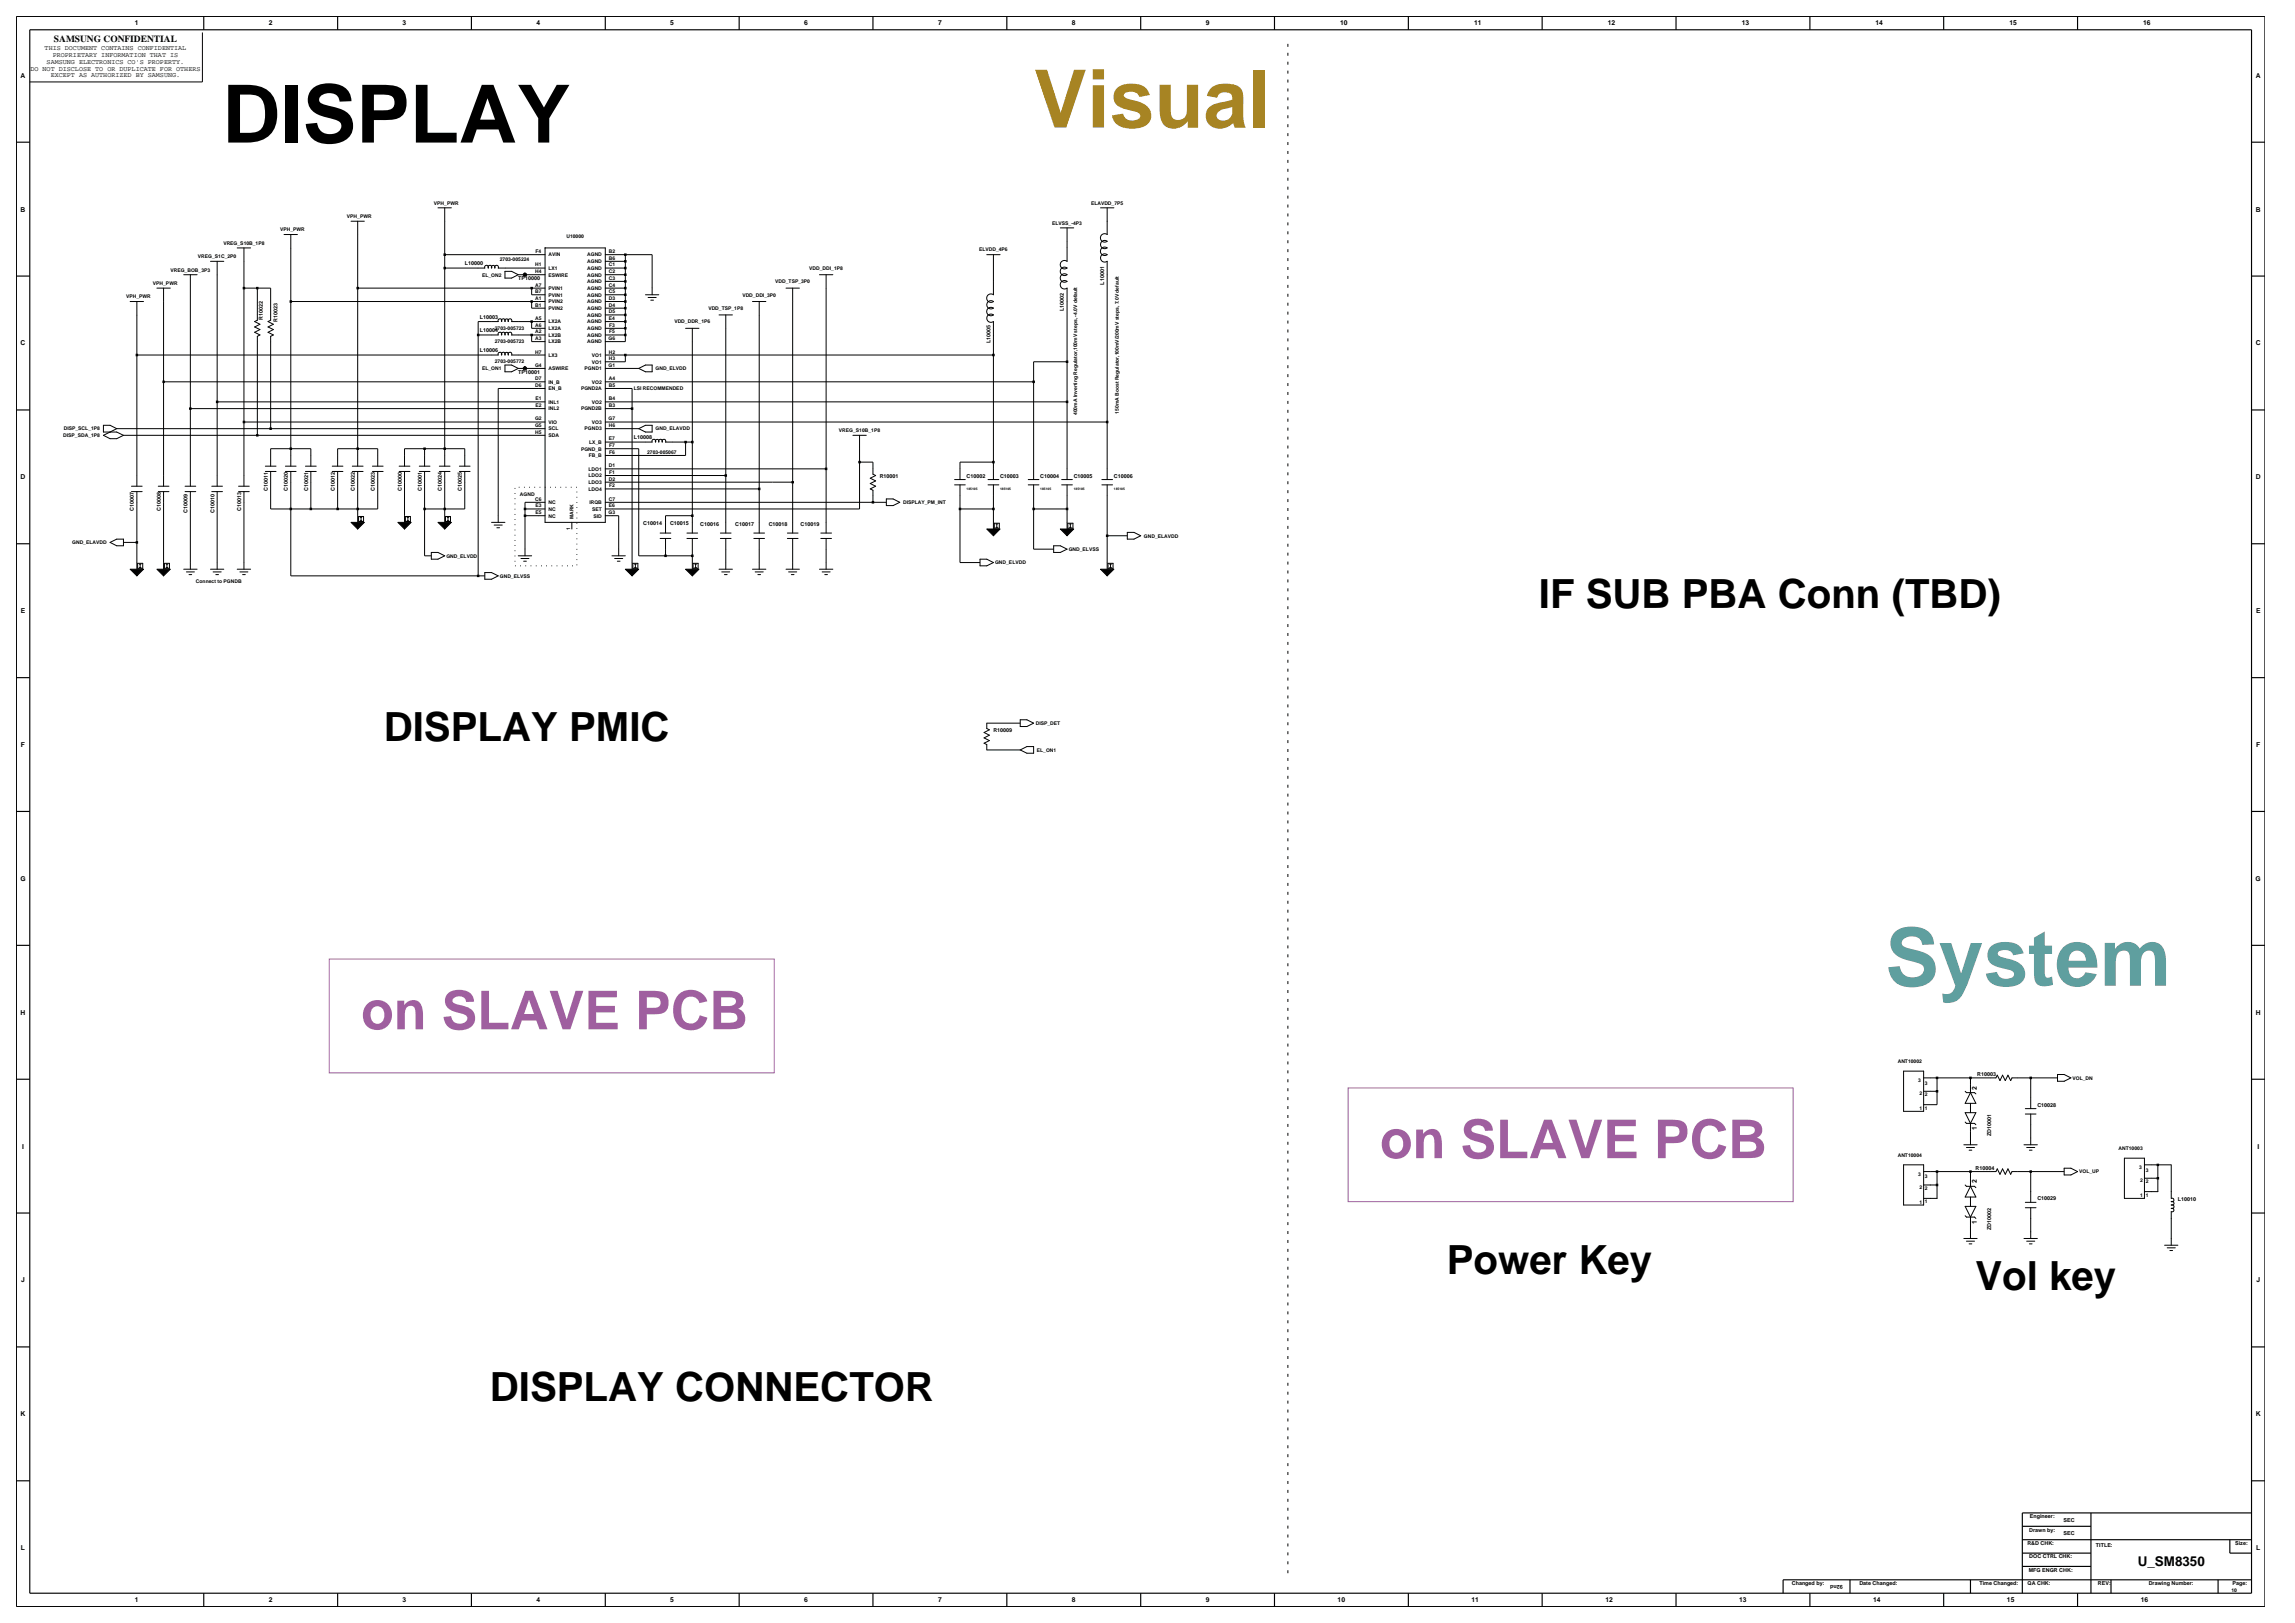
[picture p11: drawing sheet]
<svg xmlns="http://www.w3.org/2000/svg" width="420mm" height="297mm" viewBox="0 0 420 297" stroke-linecap="round" stroke-linejoin="round" font-family="sans-serif">
<defs><g id="words">
<text font-size="14.7" fill="#a78423" x="189.2" y="23.3">Visual</text>
<text font-size="14.7" x="40.7" y="26.1">DISPLAY</text>
<text font-size="14.7" fill="#5f9f9f" x="345" y="180.4">System</text>
<g font-size="9.8" fill="#9f5f9f">
<text x="66.1" y="188.3">on SLAVE PCB</text>
<text x="252.5" y="211.9">on SLAVE PCB</text>
</g>
<g font-size="7.4">
<text x="281.6" y="111.2">IF SUB PBA Conn (TBD)</text>
<text x="70.2" y="135.6">DISPLAY PMIC</text>
<text x="264.8" y="233.1">Power Key</text>
<text x="361.5" y="236.1">Vol key</text>
<text x="89.6" y="256.3">DISPLAY CONNECTOR</text>
</g>
<text font-size="2.5" x="391.2" y="286.6">U_SM8350</text>
<text font-size="1.7" x="9.9" y="7.7">SAMSUNG CONFIDENTIAL</text>
<g font-size="1.2">
<text x="24.7" y="4.7">1</text>
<text x="49.2" y="4.7">2</text>
<text x="73.7" y="4.7">3</text>
<text x="98.2" y="4.7">4</text>
<text x="122.7" y="4.7">5</text>
<text x="147.2" y="4.7">6</text>
<text x="171.7" y="4.7">7</text>
<text x="196.2" y="4.7">8</text>
<text x="220.7" y="4.7">9</text>
<text x="245.3" y="4.7">10</text>
<text x="269.8" y="4.7">11</text>
<text x="294.3" y="4.7">12</text>
<text x="318.7" y="4.7">13</text>
<text x="343.2" y="4.7">14</text>
<text x="367.7" y="4.7">15</text>
<text x="392.2" y="4.7">16</text>
<text x="8.2" y="9.2">THIS DOCUMENT CONTAINS CONFIDENTIAL</text>
<text x="8.5" y="11.7">SAMSUNG ELECTRONICS CO'S PROPERTY.</text>
<text x="9.6" y="10.5">PROPRIETARY INFORMATION THAT IS</text>
<text x="3.8" y="14.2">A</text>
<text x="5.6" y="12.9">DO NOT DISCLOSE TO OR DUPLICATE FOR OTHERS</text>
<text x="9.3" y="14.1">EXCEPT AS AUTHORIZED BY SAMSUNG.</text>
<text x="412.8" y="14.2">A</text>
<text x="3.8" y="38.7">B</text>
<text x="412.8" y="38.7">B</text>
<text x="3.8" y="63.2">C</text>
<text x="412.8" y="63.2">C</text>
<text x="3.8" y="87.7">D</text>
<text x="412.8" y="87.7">D</text>
<text x="3.8" y="112.2">E</text>
<text x="412.9" y="112.2">E</text>
<text x="3.8" y="136.7">F</text>
<text x="412.9" y="136.7">F</text>
<text x="3.7" y="161.2">G</text>
<text x="412.8" y="161.2">G</text>
<text x="3.8" y="185.7">H</text>
<text x="412.8" y="185.7">H</text>
<text x="361.7" y="199.4" transform="rotate(-90 361.7 199.4)">2</text>
<text x="361.7" y="206.8" transform="rotate(-90 361.7 206.8)">1</text>
<text x="4" y="210.2">I</text>
<text x="413.1" y="210.2">I</text>
<text x="361.7" y="216.5" transform="rotate(-90 361.7 216.5)">2</text>
<text x="361.7" y="223.9" transform="rotate(-90 361.7 223.9)">1</text>
<text x="3.9" y="234.7">J</text>
<text x="412.9" y="234.7">J</text>
<text x="3.8" y="259.2">K</text>
<text x="412.8" y="259.2">K</text>
<text x="3.8" y="283.7">L</text>
<text x="412.9" y="283.7">L</text>
<text x="24.7" y="293.2">1</text>
<text x="49.2" y="293.2">2</text>
<text x="73.7" y="293.2">3</text>
<text x="98.2" y="293.2">4</text>
<text x="122.7" y="293.2">5</text>
<text x="147.2" y="293.2">6</text>
<text x="171.7" y="293.2">7</text>
<text x="196.2" y="293.2">8</text>
<text x="220.7" y="293.2">9</text>
<text x="244.8" y="293.2">10</text>
<text x="269.3" y="293.2">11</text>
<text x="293.8" y="293.2">12</text>
<text x="318.3" y="293.2">13</text>
<text x="342.8" y="293.2">14</text>
<text x="367.3" y="293.2">15</text>
<text x="391.8" y="293.2">16</text>
</g>
<g font-size="1">
<text x="85.1" y="48.5">L10000</text>
<text x="94.8" y="51.2">TP10000</text>
<text x="202.1" y="52.1" transform="rotate(-90 202.1 52.1)">L10001</text>
<text x="48.1" y="58.5" transform="rotate(-90 48.1 58.5)">R10022</text>
<text x="50.8" y="58.9" transform="rotate(-90 50.8 58.9)">R10023</text>
<text x="87.8" y="58.3">L10003</text>
<text x="194.7" y="57" transform="rotate(-90 194.7 57)">L10002</text>
<text x="87.8" y="64.5">L10006</text>
<text x="87.8" y="60.8">L10004</text>
<text x="181.2" y="62.8" transform="rotate(-90 181.2 62.8)">L10005</text>
<text x="94.8" y="68.4">TP10001</text>
<text x="116" y="80.4">L10008</text>
<text x="49" y="89.9" transform="rotate(-90 49 89.9)">C10011</text>
<text x="52.7" y="89.9" transform="rotate(-90 52.7 89.9)">C10020</text>
<text x="56.4" y="89.9" transform="rotate(-90 56.4 89.9)">C10021</text>
<text x="61.3" y="89.9" transform="rotate(-90 61.3 89.9)">C10012</text>
<text x="65" y="89.9" transform="rotate(-90 65 89.9)">C10022</text>
<text x="68.6" y="89.9" transform="rotate(-90 68.6 89.9)">C10023</text>
<text x="73.5" y="89.9" transform="rotate(-90 73.5 89.9)">C10000</text>
<text x="77.2" y="89.9" transform="rotate(-90 77.2 89.9)">C10001</text>
<text x="80.9" y="89.9" transform="rotate(-90 80.9 89.9)">C10024</text>
<text x="84.5" y="89.9" transform="rotate(-90 84.5 89.9)">C10025</text>
<text x="161" y="87.4">R10001</text>
<text x="176.9" y="87.4">C10002</text>
<text x="183" y="87.4">C10003</text>
<text x="190.4" y="87.4">C10004</text>
<text x="196.5" y="87.4">C10005</text>
<text x="203.9" y="87.4">C10006</text>
<text x="24.5" y="93.5" transform="rotate(-90 24.5 93.5)">C10007</text>
<text x="29.4" y="93.5" transform="rotate(-90 29.4 93.5)">C10008</text>
<text x="34.3" y="93.8" transform="rotate(-90 34.3 93.8)">C10009</text>
<text x="39.2" y="93.8" transform="rotate(-90 39.2 93.8)">C10010</text>
<text x="44.1" y="93.5" transform="rotate(-90 44.1 93.5)">C10013</text>
<text x="117.7" y="96">C10014</text>
<text x="122.6" y="96">C10015</text>
<text x="128.1" y="96.3">C10016</text>
<text x="134.6" y="96.3">C10017</text>
<text x="140.7" y="96.3">C10018</text>
<text x="146.5" y="96.3">C10019</text>
<text x="181.8" y="134">R10009</text>
<text x="361.8" y="196.9">R10003</text>
<text x="372.9" y="202.5">C10028</text>
<text x="364.4" y="207.9" transform="rotate(-90 364.4 207.9)">ZD10001</text>
<text x="361.5" y="214.1">R10004</text>
<text x="372.9" y="219.6">C10029</text>
<text x="398.6" y="219.7">L10010</text>
<text x="364.4" y="225.1" transform="rotate(-90 364.4 225.1)">ZD10002</text>
<text x="371.4" y="280.2">Drawn by:</text>
<text x="371.5" y="277.8">Engineer:</text>
<text x="377.7" y="278.4">SEC</text>
<text x="377.7" y="280.9">SEC</text>
<text x="371" y="282.7">R&amp;D CHK:</text>
<text x="371.3" y="287.6">MFG ENGR CHK:</text>
<text x="371.4" y="285.2">DOC CTRL CHK:</text>
<text x="383.6" y="283">TITLE:</text>
<text x="409.1" y="282.7">Size:</text>
<text x="327.9" y="290.1">Changed by:</text>
<text x="337.3" y="290" transform="rotate(-180 337.3 290)">92nd</text>
<text x="340.3" y="290.1">Date Changed:</text>
<text x="362.2" y="290.1">Time Changed:</text>
<text x="371.1" y="290.1">QA CHK:</text>
<text x="383.9" y="290.1">REV:</text>
<text x="393.2" y="290.1">Drawing Number:</text>
<text x="408.6" y="290.1">Page:</text>
</g>
<g font-size=".9">
<text x="63.5" y="39.9">VPH_PWR</text>
<text x="79.4" y="37.4">VPH_PWR</text>
<text x="192.6" y="41.1">ELVSS_-4P3</text>
<text x="199.7" y="37.4">ELAVDD_7P5</text>
<text x="36.2" y="47.2">VREG_S1C_2P0</text>
<text x="40.9" y="44.8">VREG_S10B_1P8</text>
<text x="51.2" y="42.3">VPH_PWR</text>
<text x="91.5" y="47.8">2703-005224</text>
<text x="98" y="46.3">F4</text>
<text x="100.4" y="46.9">AVIN</text>
<text x="103.7" y="43.6">U10000</text>
<text x="107.5" y="46.9">AGND</text>
<text x="111.4" y="46.3">B2</text>
<text x="111.4" y="47.5">B6</text>
<text x="179.2" y="46">ELVDD_4P6</text>
<text x="28" y="52.1">VPH_PWR</text>
<text x="31.2" y="49.7">VREG_BOB_3P3</text>
<text x="88.2" y="50.6">EL_ON2</text>
<text x="97.9" y="48.8">H1</text>
<text x="97.9" y="50">H4</text>
<text x="97.9" y="52.4">A7</text>
<text x="97.9" y="53.7">B7</text>
<text x="100.4" y="49.4">LX1</text>
<text x="100.4" y="50.6">ESWIRE</text>
<text x="100.4" y="53.1">PVIN1</text>
<text x="107.5" y="49.4">AGND</text>
<text x="107.5" y="50.6">AGND</text>
<text x="107.5" y="51.8">AGND</text>
<text x="107.5" y="53.1">AGND</text>
<text x="107.5" y="48.1">AGND</text>
<text x="111.4" y="48.8">C1</text>
<text x="111.4" y="50">C2</text>
<text x="111.4" y="51.2">C3</text>
<text x="111.4" y="52.4">C4</text>
<text x="111.4" y="53.7">C5</text>
<text x="141.9" y="51.8">VDD_TSP_3P0</text>
<text x="148.1" y="49.4">VDD_DDI_1P8</text>
<text x="23.1" y="54.6">VPH_PWR</text>
<text x="97.9" y="56.1">B1</text>
<text x="97.9" y="54.9">A1</text>
<text x="97.9" y="58.6">A5</text>
<text x="97.9" y="59.8">A6</text>
<text x="100.4" y="56.7">PVIN2</text>
<text x="100.4" y="54.3">PVIN1</text>
<text x="100.4" y="55.5">PVIN2</text>
<text x="100.4" y="59.2">LX2A</text>
<text x="107.5" y="59.2">AGND</text>
<text x="107.5" y="55.5">AGND</text>
<text x="107.5" y="56.7">AGND</text>
<text x="107.5" y="58">AGND</text>
<text x="107.5" y="54.3">AGND</text>
<text x="111.4" y="54.9">D3</text>
<text x="111.4" y="56.1">D4</text>
<text x="111.4" y="57.3">D5</text>
<text x="111.4" y="58.6">E4</text>
<text x="111.5" y="59.8">F3</text>
<text x="123.4" y="59.2">VDD_DDR_1P6</text>
<text x="129.6" y="56.7">VDD_TSP_1P8</text>
<text x="135.9" y="54.3">VDD_DDI_3P0</text>
<text x="90.6" y="60.4">2703-005723</text>
<text x="90.6" y="62.8">2703-005723</text>
<text x="97.9" y="64.7">H7</text>
<text x="97.9" y="61">A2</text>
<text x="97.9" y="62.2">A3</text>
<text x="100.4" y="65.3">LX3</text>
<text x="100.4" y="61.6">LX2B</text>
<text x="100.4" y="62.8">LX2B</text>
<text x="100.4" y="60.4">LX2A</text>
<text x="107.5" y="62.8">AGND</text>
<text x="107.5" y="61.6">AGND</text>
<text x="107.5" y="60.4">AGND</text>
<text x="108.3" y="65.3">VO1</text>
<text x="111.4" y="62.2">G6</text>
<text x="111.4" y="64.7">H2</text>
<text x="111.4" y="65.9">H3</text>
<text x="111.5" y="61">F5</text>
<text x="88.2" y="67.7">EL_ON1</text>
<text x="90.6" y="66.5">2703-005772</text>
<text x="97.9" y="67.1">G4</text>
<text x="97.9" y="70.8">D6</text>
<text x="97.9" y="69.6">D7</text>
<text x="100.4" y="67.7">ASWIRE</text>
<text x="100.4" y="71.4">EN_B</text>
<text x="100.4" y="70.2">IN_B</text>
<text x="106.3" y="71.4">PGND2A</text>
<text x="107" y="67.7">PGND1</text>
<text x="108.3" y="66.5">VO1</text>
<text x="108.3" y="70.2">VO2</text>
<text x="111.4" y="67.1">G1</text>
<text x="111.4" y="70.8">B5</text>
<text x="111.4" y="69.6">A4</text>
<text x="116" y="71.4">LSI RECOMMENDED</text>
<text x="120" y="67.7">GND_ELVDD</text>
<text x="97.9" y="76.9">G2</text>
<text x="98" y="73.3">E1</text>
<text x="98" y="74.5">E2</text>
<text x="100.4" y="77.6">VIO</text>
<text x="100.4" y="73.9">INL1</text>
<text x="100.4" y="75.1">INL2</text>
<text x="106.3" y="75.1">PGND2B</text>
<text x="108.3" y="77.6">VO3</text>
<text x="108.3" y="73.9">VO2</text>
<text x="111.4" y="76.9">G7</text>
<text x="111.4" y="74.5">B3</text>
<text x="111.4" y="73.3">B4</text>
<text x="197.1" y="76" transform="rotate(-90 197.1 76)">400mA Inverting Regulator,100mV steps, -4.0V default</text>
<text x="204.8" y="75.7" transform="rotate(-90 204.8 75.7)">150mA Boost Regulator,100mV/200mV steps, 7.0V default</text>
<text x="11.6" y="80">DISP_SDA_1P8</text>
<text x="11.7" y="78.8">DISP_SCL_1P8</text>
<text x="97.9" y="78.2">G5</text>
<text x="97.9" y="79.4">H5</text>
<text x="100.4" y="78.8">SCL</text>
<text x="100.4" y="80">SDA</text>
<text x="106.3" y="82.4">PGND_B</text>
<text x="107" y="78.8">PGND3</text>
<text x="107.8" y="83.7">FB_B</text>
<text x="107.8" y="81.2">LX_B</text>
<text x="111.4" y="78.2">H6</text>
<text x="111.4" y="80.6">E7</text>
<text x="111.5" y="83.1">F6</text>
<text x="111.5" y="81.8">F7</text>
<text x="118.4" y="83">2703-005067</text>
<text x="120" y="78.8">GND_ELAVDD</text>
<text x="153.5" y="79.1">VREG_S10B_1P8</text>
<text x="107.7" y="87.3">LDO2</text>
<text x="107.7" y="89.8">LDO4</text>
<text x="107.7" y="88.6">LDO3</text>
<text x="107.7" y="86.1">LDO1</text>
<text x="111.4" y="88">D2</text>
<text x="111.4" y="85.5">D1</text>
<text x="111.5" y="86.7">F1</text>
<text x="111.5" y="89.2">F2</text>
<text x="95.2" y="90.7">AGND</text>
<text x="97.9" y="91.6">C6</text>
<text x="98" y="92.8">E3</text>
<text x="98" y="94.1">E5</text>
<text x="100.4" y="93.5">NC</text>
<text x="100.4" y="94.7">NC</text>
<text x="100.4" y="92.2">NC</text>
<text x="105" y="95" transform="rotate(-90 105 95)">MARK</text>
<text x="107.9" y="92.2">IRQB</text>
<text x="108.4" y="93.5">SET</text>
<text x="108.6" y="94.7">SID</text>
<text x="111.4" y="94.1">G3</text>
<text x="111.4" y="91.6">C7</text>
<text x="111.4" y="92.8">E6</text>
<text x="165.3" y="92.2">DISPLAY_PM_INT</text>
<text x="13.2" y="99.6">GND_ELAVDD</text>
<text x="104.4" y="97.1" transform="rotate(-90 104.4 97.1)">1</text>
<text x="195.6" y="100.8">GND_ELVSS</text>
<text x="209.4" y="98.4">GND_ELAVDD</text>
<text x="35.9" y="106.6">Connect to PGNDB</text>
<text x="81.7" y="102">GND_ELVDD</text>
<text x="91.5" y="105.7">GND_ELVSS</text>
<text x="182.1" y="103.3">GND_ELVDD</text>
<text x="189.6" y="132.7">DISP_DET</text>
<text x="189.8" y="137.6">EL_ON1</text>
<text x="347.3" y="194.5">ANT10002</text>
<text x="351" y="198">3</text>
<text x="379.3" y="197.6">VOL_DN</text>
<text x="351.3" y="203.1">1</text>
<text x="351.3" y="200.3">2</text>
<text x="352.3" y="203">1</text>
<text x="352.3" y="200.6">2</text>
<text x="352.3" y="198.5">3</text>
<text x="347.3" y="211.7">ANT10004</text>
<text x="351" y="215.1">3</text>
<text x="352.3" y="215.6">3</text>
<text x="380.5" y="214.7">VOL_UP</text>
<text x="387.7" y="210.5">ANT10003</text>
<text x="391.5" y="213.9">3</text>
<text x="392.7" y="214.4">3</text>
<text x="351.3" y="220.2">1</text>
<text x="351.3" y="217.5">2</text>
<text x="352.3" y="220.2">1</text>
<text x="352.3" y="217.7">2</text>
<text x="391.7" y="219">1</text>
<text x="391.7" y="216.3">2</text>
<text x="392.7" y="219">1</text>
<text x="392.7" y="216.5">2</text>
<text x="408.4" y="291.2">10</text>
</g>
<g font-size=".6">
<text x="176.9" y="89.6">185105</text>
<text x="183" y="89.6">185105</text>
<text x="190.4" y="89.6">185105</text>
<text x="196.5" y="89.6">185105</text>
<text x="203.9" y="89.6">185105</text>
</g>
</g></defs>
<!-- layer: MFD Layer /idea/tmp/Extended-Print.hanvit.kang.sheet10.mfd -->
<g fill="none" stroke="#000" stroke-width=".18">
<path d="M37 5.9v9.1h-31.5M80.2 38h2.4M81.4 38v47.3M201.4 38h2.5M202.6 38v4.9a.77 .77 0 0 0-1 .1 .77 .77 0 0 0 0 1 .77 .77 0 0 0 1 .1 .76 .76 0 0 0-1 .1 .76 .76 0 0 0 0 1.1 .76 .76 0 0 0 1 .1 .78 .78 0 0 0-1 .1 .78 .78 0 0 0 0 1 .78 .78 0 0 0 1 .1 .76 .76 0 0 0-1 .1 .76 .76 0 0 0 0 1 .76 .76 0 0 0 1 .1v40M23.8 55.2h2.5M25 55.2v33.8M28.7 52.7h2.5M29.9 52.7v36.3M33.6 50.3h2.5M34.8 50.3v38.7M38.5 47.8h2.5"/>
<path d="M39.7 47.8v41.2M43.4 45.4h2.5M44.6 52.7h4.9v5.9l-.4 .2 .9 .5-.9 .5 .9 .5-.9 .5 .9 .5-.5 .2v16.9M44.6 45.4v43.6M47.1 52.7v5.9l-.5 .2 1 .5-1 .5 1 .5-1 .5 1 .5-.5 .2v18.2M52 42.9h2.4M53.2 42.9v42.4M53.2 55.2h46.5M64.2 40.5h2.5M65.5 40.5v44.8M65.5 52.7h34.2M81.4 49.1h7.3a.35 .35 0 0 1 .3-.6 .36 .36 0 0 1 .4 .6 .35 .35 0 0 1 .3-.6 .35 .35 0 0 1 .3 .6 .33 .33 0 0 1 .3-.5 .33 .33 0 0 1 .3 .5 .35 .35 0 0 1 .3-.6 .35 .35 0 0 1 .3 .6h8.5"/>
<path d="M81.4 46.6h18.3M91.8 58.8a.35 .35 0 0 1 .3-.5 .35 .35 0 0 1 .3 .5 .34 .34 0 0 1 .3-.5 .34 .34 0 0 1 .3 .5 .35 .35 0 0 1 .3-.5 .35 .35 0 0 1 .3 .5M91.8 58.8a.35 .35 0 0 0-.3-.5 .35 .35 0 0 0-.3 .5h-3.7v46.6M92.4 49.7h1.2l1.2 .6-1.2 .6h-1.2zM93.6 58.8h6.1M94.8 50.3h4.9M97.3 52.7v1.2h2.4M97.3 58.8v1.3h2.4M97.3 55.2v1.2h2.4M99.7 45.4h11.1v50.2h-11.1zM110.8 53.9h3.6M110.8 46.6h8.5v7.3"/>
<path d="M110.8 47.8h3.6M110.8 55.2h3.6M110.8 57.6h3.6M110.8 52.7h3.6M110.8 50.3h3.6M110.8 49.1h3.6M110.8 51.5h3.6M110.8 56.4h3.6M110.8 58.8h3.6M114.4 46.6v15.9h-3.6M118.1 53.9h2.5M118.6 54.4h1.5"/>
<path d="M119.1 54.9h.5M131.6 57.6h2.4M132.8 57.6v39.9M137.7 55.2h2.5M138.9 55.2v42.3M143.8 52.7h2.5M145.1 52.7v44.8M150 50.3h2.4M151.2 50.3v47.2M180.6 46.6h2.4M181.8 46.6v7.3a.77 .77 0 0 0-1 .1 .77 .77 0 0 0 0 1.1 .77 .77 0 0 0 1 .1 .76 .76 0 0 0-1 .1 .76 .76 0 0 0 0 1 .76 .76 0 0 0 1 .1 .78 .78 0 0 0-1 .1 .78 .78 0 0 0 0 1 .78 .78 0 0 0 1 .1M181.8 57.6a.76 .76 0 0 0-1 .1 .76 .76 0 0 0 0 1 .76 .76 0 0 0 1 .1v29"/>
<path d="M194 41.7h2.5M195.3 41.7v6.1a.78 .78 0 0 0-1.1 .1 .78 .78 0 0 0 0 1.1 .78 .78 0 0 0 1.1 0 .78 .78 0 0 0-1.1 .1 .78 .78 0 0 0 0 1.1 .78 .78 0 0 0 1.1 .1 .78 .78 0 0 0-1.1 0 .78 .78 0 0 0 0 1.1 .78 .78 0 0 0 1.1 .1 .78 .78 0 0 0-1.1 .1 .78 .78 0 0 0 0 1 .78 .78 0 0 0 1.1 .1v35.1M21.4 78.4l-1.3-.6h-1.2v1.3h2.5l1.2 .6M21.4 78.4l-2.5 1.3 1.2 .6h1.3l1.2-.6M21.4 78.4h78.3M22.6 79.7h77.1M25 65h66.2a.35 .35 0 0 1 .3-.5 .35 .35 0 0 1 .3 .5M29.9 69.9h69.8M34.8 74.8h64.9M39.7 73.5h60M44.6 77.2h55.1M87.5 61.3h3.7a.35 .35 0 0 1 .3-.5 .35 .35 0 0 1 .3 .5"/>
<path d="M91.8 65a.35 .35 0 0 1 .3-.5 .35 .35 0 0 1 .3 .5 .34 .34 0 0 1 .3-.5 .34 .34 0 0 1 .3 .5 .35 .35 0 0 1 .3-.5 .35 .35 0 0 1 .3 .5M91.8 61.3a.35 .35 0 0 1 .3-.5 .35 .35 0 0 1 .3 .5 .34 .34 0 0 1 .3-.5 .34 .34 0 0 1 .3 .5 .35 .35 0 0 1 .3-.5 .35 .35 0 0 1 .3 .5M92.4 66.8h1.2l1.2 .6-1.2 .6h-1.2zM93.6 65h6.1M93.6 61.3h6.1M94.8 67.4h4.9M97.3 61.3v1.2h2.4M99.7 71.1h-8.5v24.5M110.8 71.1h4.9v33.1M110.8 65h71M110.8 60.1h3.6M110.8 61.3h3.6"/>
<path d="M110.8 67.4h6.1M110.8 73.5h84.5M110.8 74.8h4.9M110.8 69.9h78.4M110.8 78.4h6.1M110.8 77.2h91.8M114.4 65v1.2h-3.6M116.9 67.4l1.2-.6h1.2v1.2h-1.2zM116.9 78.4l1.2-.6h1.2v1.3h-1.2zM125.5 60.1h2.4M126.7 60.1v37.4M156.1 79.7h2.4"/>
<path d="M157.3 79.7v13.4h-46.5M195.3 66.2h-6.1v21.6M20.1 99.3l1.3-.6h1.2v1.2h-1.2zM22.6 99.3h2.4M24.1 90h1.9M24.1 89h1.9M25 90v14.2M29 90h1.9M29 89h1.9M29.9 90v14.2M33.9 90h1.9M33.9 89h1.9"/>
<path d="M34.8 90v14.2M38.8 90h1.9M38.8 89h1.9M39.7 90v14.2M43.7 90h1.9M43.7 89h1.9M44.6 90v14.2M48.6 85.3h1.9M48.6 86.3h1.9M49.5 85.3v-3.2h7.4v3.2M49.5 86.3v6.8h19.6v-6.8M52.2 85.3h2"/>
<path d="M52.2 86.3h2M53.2 86.3v19.1h35.5M55.9 85.3h2M55.9 86.3h2M56.9 86.3v6.8M60.8 85.3h2M60.8 86.3h2M61.8 85.3v-3.2h7.3v3.2M61.8 86.3v6.8M64.5 85.3h1.9M64.5 86.3h1.9M65.5 86.3v9.3"/>
<path d="M65.6 94.5h.9v.9h-.9zM65.9 94.7h.3M65.9 95.3h.3M66.1 94.7v.6M68.2 85.3h1.9M68.2 86.3h1.9M73 85.3h2M73 86.3h2M74 85.3v-3.2h11.1v3.2M74 86.3v9.3M74.2 94.5h.9v.9h-.9zM74.5 94.7h.3"/>
<path d="M74.5 95.3h.3M74.6 94.7v.6M76.7 85.3h2M76.7 86.3h2M77.7 86.3v15.4h1.2M77.7 82.1v3.2M80.4 85.3h2M80.4 86.3h2M81.4 86.3v9.3M81.5 94.5h.9v.9h-.9zM81.8 94.7h.3M81.8 95.3h.3"/>
<path d="M82 94.7v.6M84.1 85.3h1.9M84.1 86.3h1.9M85.1 86.3v6.8h-7.4M90 95.6h2.4M90.4 96.1h1.5M90.9 96.6h.5M96.1 93.1h3.6M96.1 94.4h3.6M99.7 91.9h-3.6v9.8M104.7 95.6v1.2M110.8 80.9h8.5a.35 .35 0 0 1 .4-.5 .35 .35 0 0 1 .3 .5 .33 .33 0 0 1 .3-.5 .33 .33 0 0 1 .3 .5 .35 .35 0 0 1 .3-.5 .35 .35 0 0 1 .3 .5 .35 .35 0 0 1 .3-.5 .35 .35 0 0 1 .3 .5h4.9"/>
<path d="M110.8 82.1h6.1v19.6h9.8M110.8 94.4h2.4v7.3M110.8 91.9h51.4M110.8 85.8h40.4M110.8 87h22M110.8 88.2h34.3M110.8 89.5h28.1M120.8 98.5h2M120.8 97.5h2M121.8 98.5v3.2M125.5 80.9v2.4h-14.7M125.7 98.5h2"/>
<path d="M125.7 97.5h2M126.7 94.4h-4.9v3.1M126.7 98.5v5.7M131.8 98.5h2M131.8 97.5h2M132.8 98.5v5.7M138 98.5h1.9M138 97.5h1.9M138.9 98.5v5.7M144.1 98.5h2M144.1 97.5h2M145.1 98.5v5.7"/>
<path d="M150.2 98.5h2M150.2 97.5h2M151.2 98.5v5.7M157.3 84.6h2.5v2.2l.4 .2-.9 .5 .9 .5-.9 .5 .9 .5-.9 .5 .5 .2v2.2M162.2 91.3h1.2l1.3 .6-1.3 .6h-1.2zM174.7 88.7h2M174.7 87.8h2M175.7 88.7v14.2h3.7M175.7 93.1h6.1M180.8 88.7h2M180.8 87.8h2M181.8 84.6h-6.1v3.2"/>
<path d="M181.8 88.7v8.1M182 95.7h.9v1h-.9zM182.3 95.9h.3M182.3 96.5h.3M182.4 95.9v.6M188.2 88.7h1.9M188.2 87.8h1.9M189.2 88.7v11.8h3.6M189.2 93.1h6.1M192.8 99.9h1.2l1.3 .6-1.3 .6h-1.2zM194.3 88.7h2M194.3 87.8h2"/>
<path d="M195.3 88.7v8.1M195.4 95.7h1v1h-1zM195.7 95.9h.3M195.7 96.5h.3M195.9 95.9v.6M201.6 88.7h2M201.6 87.8h2M202.6 88.7v15.5M202.6 98h3.7M206.3 97.4h1.2l1.3 .6-1.3 .7h-1.2zM25.2 103.1h.9v.9h-.9zM25.5 103.2h.3"/>
<path d="M25.5 103.9h.3M25.6 103.2v.7M30.1 103.1h.9v.9h-.9zM30.4 103.2h.3M30.4 103.9h.3M30.6 103.2v.7M33.6 104.2h2.5M34.1 104.7h1.5M34.6 105.1h.5M38.5 104.2h2.5M39 104.7h1.5M39.5 105.1h.5"/>
<path d="M43.4 104.2h2.5M43.9 104.7h1.5M44.4 105.1h.5M78.9 101.1h1.3l1.2 .6-1.2 .6h-1.3zM88.7 104.8h1.3l1.2 .6-1.2 .6h-1.3zM94.8 101.7h2.5M95.3 102.2h1.5M95.8 102.7h.5M112 101.7h2.4M112.5 102.2h1.5M113 102.7h.5M115.8 103.1h.9v.9h-.9z"/>
<path d="M116.1 103.2h.3M116.1 103.9h.3M116.3 103.2v.7M126.8 103.1h1v.9h-1zM127.2 103.2h.3M127.2 103.9h.3M127.3 103.2v.7M131.6 104.2h2.4M132.1 104.7h1.4M132.6 105.1h.5M137.7 104.2h2.5M138.2 104.7h1.5"/>
<path d="M138.7 105.1h.5M143.8 104.2h2.5M144.3 104.7h1.5M144.8 105.1h.5M150 104.2h2.4M150.5 104.7h1.4M150.9 105.1h.5M179.4 102.3h1.2l1.2 .6-1.2 .6h-1.2zM202.8 103.1h.9v.9h-.9zM203.1 103.2h.3M203.1 103.9h.3M203.2 103.2v.7"/>
<path d="M186.7 131.7h1.2l1.3 .6-1.3 .6h-1.2zM186.7 137.2l1.2-.6h1.3v1.2h-1.3zM186.7 132.3h-6.1v1l.5 .2-1 .5 1 .5-1 .5 1 .5-1 .5 .5 .2v1h6.1M348.4 196h3.6v7.4h-3.6zM352 197.2h13.3l.2-.5 .5 1 .5-1 .5 1 .5-1 .5 1 .2-.5h8.3M352 199.7h2.5M354.5 197.2v4.9h-2.5M359.6 199.7l.3 .2h1.5l.2 .3M360.6 197.2v2.7M360.6 199.9l1 2h-2zM371.6 197.2v5.7M376.5 196.6h1.3l1.2 .6-1.2 .7h-1.3z"/>
<path d="M348.4 213.1h3.6v7.4h-3.6zM352 214.4h13.3l.2-.5 .5 1 .5-1 .5 1 .5-1 .5 1 .2-.5h9.6M352 216.8h2.5M354.5 214.4v4.9h-2.5M359.4 209.5h2.4M359.6 203.6h2l-1 2zM359.6 205.3l.3 .3h1.5l.2 .2M359.6 216.8l.3 .3h1.5l.2 .2M359.9 210h1.5M360.4 210.5h.5M360.6 201.9v1.7M360.6 205.6v3.9"/>
<path d="M360.6 214.4v2.7M360.6 219v1.8M360.6 217.1l1 1.9h-2zM370.4 209.5h2.5M370.6 203.9h2M370.6 202.9h2M370.9 210h1.5M371.4 210.5h.5M371.6 203.9v5.6M371.6 214.4v5.6M377.8 213.8h1.2l1.2 .6-1.2 .6h-1.2zM388.8 211.9h3.6v7.4h-3.6z"/>
<path d="M392.4 213.1h5v6.2a.33 .33 0 0 1 .4 .3 .33 .33 0 0 1-.5 .3 .35 .35 0 0 1 .6 .3 .35 .35 0 0 1-.5 .3M392.4 215.6h2.5M394.9 213.1v5h-2.5M359.4 226.6h2.4M359.6 220.8h2l-1 1.9zM359.6 222.5l.3 .2h1.5l.2 .3M359.9 227.1h1.5M360.4 227.6h.5M360.6 222.7v3.9M370.4 226.6h2.5M370.6 221h2M370.6 220h2"/>
<path d="M370.9 227.1h1.5M371.4 227.6h.5M371.6 221v5.6M396.1 227.9h2.5M396.6 228.3h1.5M397.1 228.8h.5M397.3 220.5a.35 .35 0 0 1 .6 .3 .35 .35 0 0 1-.5 .3 .34 .34 0 0 1 .4 .3 .34 .34 0 0 1-.4 .3v6.2"/>
<circle cx="96.1" cy="50.3" r=".3"/>
<circle cx="96.1" cy="67.4" r=".3"/>
</g>
<g fill="#000" stroke="#000" stroke-width=".18">
<path d="M64.2 95.6h2.5l-1.2 1.2z" fill-rule="evenodd"/>
<path d="M72.8 95.6h2.4l-1.2 1.2z" fill-rule="evenodd"/>
<path d="M80.2 95.6h2.4l-1.2 1.2z" fill-rule="evenodd"/>
<path d="M180.6 96.8h2.4l-1.2 1.2z" fill-rule="evenodd"/>
<path d="M194 96.8h2.5l-1.2 1.2z" fill-rule="evenodd"/>
<path d="M23.8 104.2h2.5l-1.3 1.2z" fill-rule="evenodd"/>
<path d="M28.7 104.2h2.5l-1.3 1.2z" fill-rule="evenodd"/>
<path d="M114.4 104.2h2.5l-1.2 1.2z" fill-rule="evenodd"/>
<path d="M125.5 104.2h2.4l-1.2 1.2z" fill-rule="evenodd"/>
<path d="M201.4 104.2h2.5l-1.3 1.2z" fill-rule="evenodd"/>
</g>
<g fill="#000" stroke="#000" stroke-width=".21">
<path d="M44.5 52.6h.3v.2h-.3z" fill-rule="evenodd"/>
<path d="M47 52.6h.2v.2h-.2z" fill-rule="evenodd"/>
<path d="M53.1 55.1h.2v.2h-.2z" fill-rule="evenodd"/>
<path d="M65.3 52.6h.3v.2h-.3z" fill-rule="evenodd"/>
<path d="M81.3 48.9h.2v.3h-.2z" fill-rule="evenodd"/>
<path d="M81.3 46.5h.2v.2h-.2z" fill-rule="evenodd"/>
<path d="M96 50.1h.2v.3h-.2z" fill-rule="evenodd"/>
<path d="M97.2 58.7h.2v.3h-.2z" fill-rule="evenodd"/>
<path d="M97.2 55.1h.2v.2h-.2z" fill-rule="evenodd"/>
<path d="M97.2 52.6h.2v.2h-.2z" fill-rule="evenodd"/>
<path d="M114.3 58.7h.3v.3h-.3z" fill-rule="evenodd"/>
<path d="M114.3 57.5h.3v.2h-.3z" fill-rule="evenodd"/>
<path d="M114.3 56.3h.3v.2h-.3z" fill-rule="evenodd"/>
<path d="M114.3 55.1h.3v.2h-.3z" fill-rule="evenodd"/>
<path d="M114.3 53.8h.3v.3h-.3z" fill-rule="evenodd"/>
<path d="M114.3 52.6h.3v.2h-.3z" fill-rule="evenodd"/>
<path d="M114.3 51.4h.3v.2h-.3z" fill-rule="evenodd"/>
<path d="M114.3 50.1h.3v.3h-.3z" fill-rule="evenodd"/>
<path d="M114.3 48.9h.3v.3h-.3z" fill-rule="evenodd"/>
<path d="M114.3 47.7h.3v.2h-.3z" fill-rule="evenodd"/>
<path d="M114.3 46.5h.3v.2h-.3z" fill-rule="evenodd"/>
<path d="M24.9 64.8h.3v.3h-.3z" fill-rule="evenodd"/>
<path d="M29.8 69.7h.3v.3h-.3z" fill-rule="evenodd"/>
<path d="M34.7 74.6h.3v.3h-.3z" fill-rule="evenodd"/>
<path d="M39.6 73.4h.3v.3h-.3z" fill-rule="evenodd"/>
<path d="M44.5 77.1h.3v.2h-.3z" fill-rule="evenodd"/>
<path d="M47 79.5h.2v.3h-.2z" fill-rule="evenodd"/>
<path d="M49.4 78.3h.3v.3h-.3z" fill-rule="evenodd"/>
<path d="M87.4 61.2h.2v.2h-.2z" fill-rule="evenodd"/>
<path d="M96 67.3h.2v.2h-.2z" fill-rule="evenodd"/>
<path d="M97.2 61.2h.2v.2h-.2z" fill-rule="evenodd"/>
<path d="M114.3 64.8h.3v.3h-.3z" fill-rule="evenodd"/>
<path d="M114.3 61.2h.3v.2h-.3z" fill-rule="evenodd"/>
<path d="M114.3 60h.3v.2h-.3z" fill-rule="evenodd"/>
<path d="M115.6 74.6h.2v.3h-.2z" fill-rule="evenodd"/>
<path d="M181.7 64.8h.2v.3h-.2z" fill-rule="evenodd"/>
<path d="M189 69.7h.3v.3h-.3z" fill-rule="evenodd"/>
<path d="M195.2 73.4h.2v.3h-.2z" fill-rule="evenodd"/>
<path d="M195.2 66.1h.2v.2h-.2z" fill-rule="evenodd"/>
<path d="M202.5 77.1h.2v.2h-.2z" fill-rule="evenodd"/>
<path d="M24.9 99.1h.3v.3h-.3z" fill-rule="evenodd"/>
<path d="M53.1 93h.2v.3h-.2z" fill-rule="evenodd"/>
<path d="M53.1 82h.2v.2h-.2z" fill-rule="evenodd"/>
<path d="M56.8 93h.2v.3h-.2z" fill-rule="evenodd"/>
<path d="M61.7 93h.2v.3h-.2z" fill-rule="evenodd"/>
<path d="M65.3 93h.3v.3h-.3z" fill-rule="evenodd"/>
<path d="M65.3 82h.3v.2h-.3z" fill-rule="evenodd"/>
<path d="M77.6 93h.2v.3h-.2z" fill-rule="evenodd"/>
<path d="M77.6 82h.2v.2h-.2z" fill-rule="evenodd"/>
<path d="M81.3 93h.2v.3h-.2z" fill-rule="evenodd"/>
<path d="M81.3 82h.2v.2h-.2z" fill-rule="evenodd"/>
<path d="M96 94.2h.2v.3h-.2z" fill-rule="evenodd"/>
<path d="M96 93h.2v.3h-.2z" fill-rule="evenodd"/>
<path d="M125.3 80.8h.3v.2h-.3z" fill-rule="evenodd"/>
<path d="M126.6 94.2h.2v.3h-.2z" fill-rule="evenodd"/>
<path d="M126.6 80.8h.2v.2h-.2z" fill-rule="evenodd"/>
<path d="M132.7 86.9h.2v.2h-.2z" fill-rule="evenodd"/>
<path d="M138.8 89.3h.3v.3h-.3z" fill-rule="evenodd"/>
<path d="M144.9 88.1h.3v.3h-.3z" fill-rule="evenodd"/>
<path d="M151.1 85.7h.2v.2h-.2z" fill-rule="evenodd"/>
<path d="M157.2 84.4h.2v.3h-.2z" fill-rule="evenodd"/>
<path d="M159.6 91.8h.3v.2h-.3z" fill-rule="evenodd"/>
<path d="M175.6 93h.2v.3h-.2z" fill-rule="evenodd"/>
<path d="M181.7 93h.2v.3h-.2z" fill-rule="evenodd"/>
<path d="M181.7 84.4h.2v.3h-.2z" fill-rule="evenodd"/>
<path d="M189 93h.3v.3h-.3z" fill-rule="evenodd"/>
<path d="M195.2 93h.2v.3h-.2z" fill-rule="evenodd"/>
<path d="M202.5 97.9h.2v.3h-.2z" fill-rule="evenodd"/>
<path d="M87.4 105.3h.2v.2h-.2z" fill-rule="evenodd"/>
<path d="M121.7 101.6h.2v.2h-.2z" fill-rule="evenodd"/>
<path d="M126.6 101.6h.2v.2h-.2z" fill-rule="evenodd"/>
<path d="M354.4 199.6h.2v.2h-.2z" fill-rule="evenodd"/>
<path d="M354.4 197.1h.2v.3h-.2z" fill-rule="evenodd"/>
<path d="M360.5 197.1h.2v.3h-.2z" fill-rule="evenodd"/>
<path d="M371.5 197.1h.3v.3h-.3z" fill-rule="evenodd"/>
<path d="M354.4 216.7h.2v.3h-.2z" fill-rule="evenodd"/>
<path d="M354.4 214.3h.2v.2h-.2z" fill-rule="evenodd"/>
<path d="M360.5 214.3h.2v.2h-.2z" fill-rule="evenodd"/>
<path d="M371.5 214.3h.3v.2h-.3z" fill-rule="evenodd"/>
<path d="M394.8 215.5h.2v.2h-.2z" fill-rule="evenodd"/>
<path d="M394.8 213h.2v.3h-.2z" fill-rule="evenodd"/>
</g>
<g fill="none" stroke="#000" stroke-width=".21">
<path d="M3 3h411.5v291h-411.5zM5.5 5.5h406.5v286h-406.5zM37.3 3v2.5M61.8 3v2.5M86.3 3v2.5M110.8 3v2.5M135.3 3v2.5M159.8 3v2.5M184.3 3v2.5M208.8 3v2.5M233.2 3v2.5M257.7 3v2.5"/>
<path d="M282.2 3v2.5M306.7 3v2.5M331.2 3v2.5M355.7 3v2.5M380.2 3v2.5M3 26h2.5M412 26h2.5M3 50.5h2.5M412 50.5h2.5M3 75h2.5M412 75h2.5M3 99.5h2.5"/>
<path d="M412 99.5h2.5M3 124h2.5M412 124h2.5M3 148.5h2.5M412 148.5h2.5M3 173h2.5M412 173h2.5M3 197.5h2.5M412 197.5h2.5M3 222h2.5M412 222h2.5M3 246.5h2.5"/>
<path d="M412 246.5h2.5M3 271h2.5M370.1 279.3h12.6M382.7 276.8v14.7M412 271h2.5M412 276.8h-41.9v14.7M37.3 291.5v2.5M61.8 291.5v2.5M86.3 291.5v2.5M110.8 291.5v2.5M135.3 291.5v2.5M159.8 291.5v2.5"/>
<path d="M184.3 291.5v2.5M208.8 291.5v2.5M233.2 291.5v2.5M257.7 291.5v2.5M282.2 291.5v2.5M306.7 291.5v2.5M331.2 291.5v2.5M338.6 289.1v2.4M355.7 291.5v2.5M360.6 289.1v2.4M370.1 281.7h41.9M370.1 284.2h12.6"/>
<path d="M370.1 286.6h12.6M380.2 291.5v2.5M386.3 289.1v2.4M405.9 289.1v2.4M408.1 281.7v2.5h3.9M412 289.1h-85.7v2.4"/>
</g>
<path d="M235.7 8v280.8" fill="none" stroke="#000" stroke-width=".18" stroke-dasharray=".5 1.1" stroke-linecap="butt"/>
<path d="M94.2 89.2h11.4v14.3h-11.4z" fill="none" stroke="#000" stroke-width=".18" stroke-dasharray=".1 .8" stroke-linecap="butt"/>
<path d="M60.3 175.5h81.4v20.8h-81.4zM246.7 199.1h81.5v20.8h-81.5z" fill="none" stroke="#9f5f9f" stroke-width=".18"/>
<use href="#words"/>
</svg>
